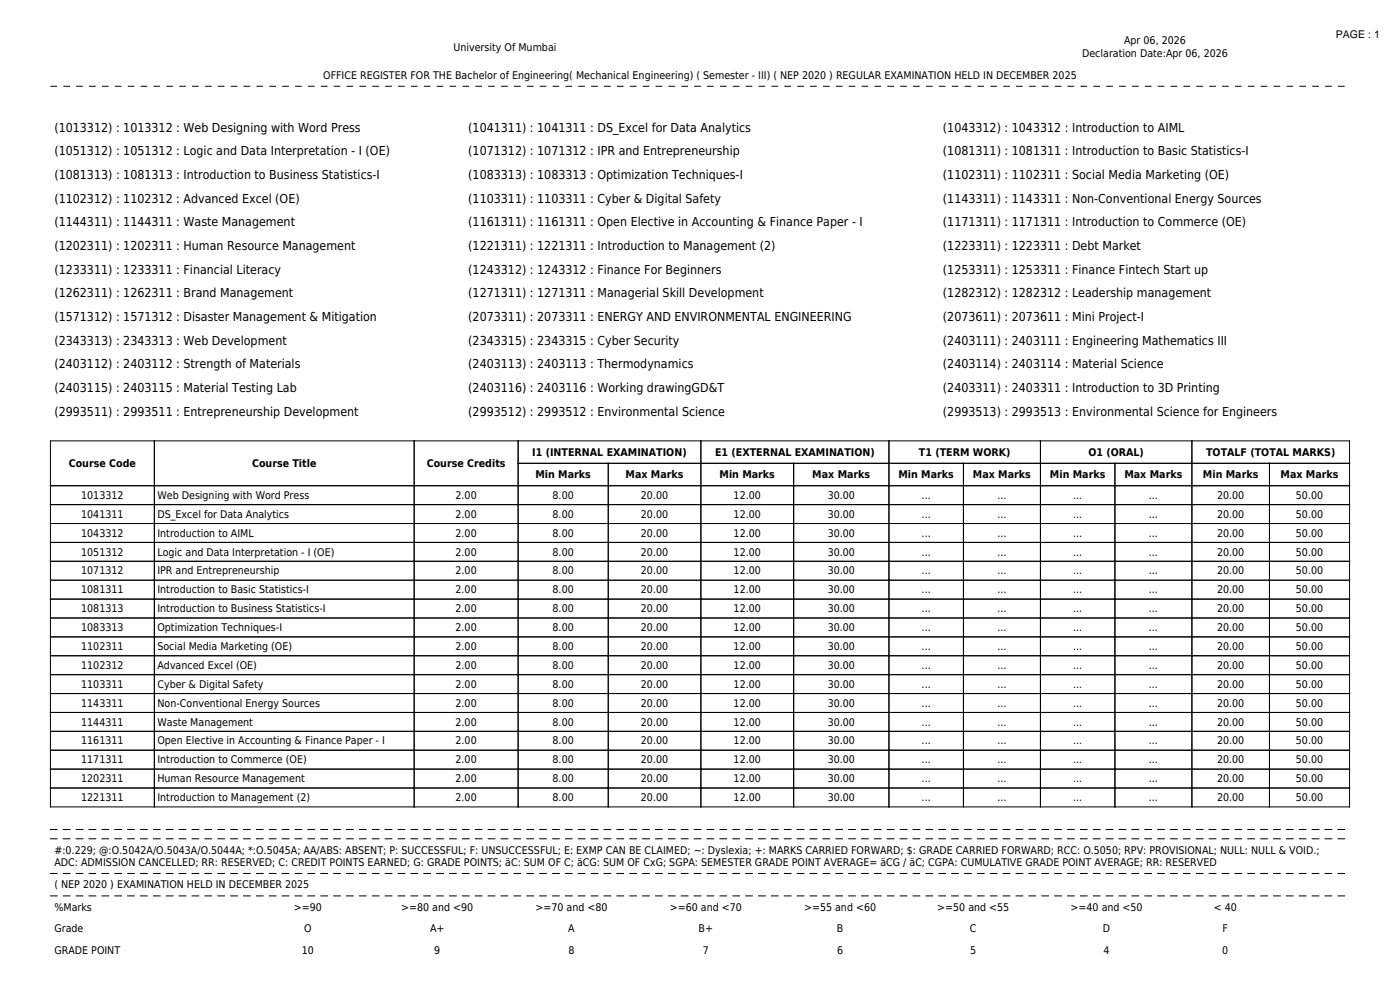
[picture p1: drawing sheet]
<svg xmlns="http://www.w3.org/2000/svg" width="420mm" height="297mm" viewBox="0 0 420 297" stroke-linecap="round" stroke-linejoin="round" font-family="sans-serif">
<defs><g id="words">
<g font-size="3.7">
<text x="16.3" y="39.5">(1013312) : 1013312 : Web Designing with Word Press</text>
<text x="140.5" y="39.5">(1041311) : 1041311 : DS_Excel for Data Analytics</text>
<text x="282.9" y="39.5">(1043312) : 1043312 : Introduction to AIML</text>
<text x="16.3" y="46.6">(1051312) : 1051312 : Logic and Data Interpretation - I (OE)</text>
<text x="140.5" y="46.6">(1071312) : 1071312 : IPR and Entrepreneurship</text>
<text x="282.9" y="46.6">(1081311) : 1081311 : Introduction to Basic Statistics-I</text>
<text x="16.3" y="53.7">(1081313) : 1081313 : Introduction to Business Statistics-I</text>
<text x="140.5" y="53.7">(1083313) : 1083313 : Optimization Techniques-I</text>
<text x="282.9" y="53.7">(1102311) : 1102311 : Social Media Marketing (OE)</text>
<text x="16.3" y="60.8">(1102312) : 1102312 : Advanced Excel (OE)</text>
<text x="140.5" y="60.8">(1103311) : 1103311 : Cyber &amp; Digital Safety</text>
<text x="282.9" y="60.8">(1143311) : 1143311 : Non-Conventional Energy Sources</text>
<text x="16.3" y="67.9">(1144311) : 1144311 : Waste Management</text>
<text x="140.5" y="67.9">(1161311) : 1161311 : Open Elective in Accounting &amp; Finance Paper - I</text>
<text x="282.9" y="67.9">(1171311) : 1171311 : Introduction to Commerce (OE)</text>
<text x="16.3" y="75">(1202311) : 1202311 : Human Resource Management</text>
<text x="140.5" y="75">(1221311) : 1221311 : Introduction to Management (2)</text>
<text x="282.9" y="75">(1223311) : 1223311 : Debt Market</text>
<text x="16.3" y="82">(1233311) : 1233311 : Financial Literacy</text>
<text x="140.5" y="82">(1243312) : 1243312 : Finance For Beginners</text>
<text x="282.9" y="82">(1253311) : 1253311 : Finance Fintech Start up</text>
<text x="16.3" y="89.1">(1262311) : 1262311 : Brand Management</text>
<text x="140.5" y="89.1">(1271311) : 1271311 : Managerial Skill Development</text>
<text x="282.9" y="89.1">(1282312) : 1282312 : Leadership management</text>
<text x="16.3" y="96.2">(1571312) : 1571312 : Disaster Management &amp; Mitigation</text>
<text x="140.5" y="96.2">(2073311) : 2073311 : ENERGY AND ENVIRONMENTAL ENGINEERING</text>
<text x="282.9" y="96.2">(2073611) : 2073611 : Mini Project-I</text>
<text x="16.3" y="103.3">(2343313) : 2343313 : Web Development</text>
<text x="140.5" y="103.3">(2343315) : 2343315 : Cyber Security</text>
<text x="282.9" y="103.3">(2403111) : 2403111 : Engineering Mathematics III</text>
<text x="16.3" y="110.4">(2403112) : 2403112 : Strength of Materials</text>
<text x="140.5" y="110.4">(2403113) : 2403113 : Thermodynamics</text>
<text x="282.9" y="110.4">(2403114) : 2403114 : Material Science</text>
<text x="16.3" y="117.5">(2403115) : 2403115 : Material Testing Lab</text>
<text x="140.5" y="117.5">(2403116) : 2403116 : Working drawingGD&amp;T</text>
<text x="282.9" y="117.5">(2403311) : 2403311 : Introduction to 3D Printing</text>
<text x="16.3" y="124.6">(2993511) : 2993511 : Entrepreneurship Development</text>
<text x="140.5" y="124.6">(2993512) : 2993512 : Environmental Science</text>
<text x="282.9" y="124.6">(2993513) : 2993513 : Environmental Science for Engineers</text>
</g>
<g font-size="3.2">
<text x="400.8" y="11.5">PAGE : 1</text>
<text x="136.1" y="15.2">University Of Mumbai</text>
<text x="324.6" y="17.1">Declaration Date:Apr 06, 2026</text>
<text x="337.2" y="13.3">Apr 06, 2026</text>
<text x="97" y="23.6">OFFICE REGISTER FOR THE Bachelor of Engineering( Mechanical Engineering) ( Semester - III) ( NEP 2020 ) REGULAR EXAMINATION HELD IN DECEMBER 2025</text>
<text x="159.7" y="136.6">I1 (INTERNAL EXAMINATION)</text>
<text x="214.5" y="136.6">E1 (EXTERNAL EXAMINATION)</text>
<text x="275.7" y="136.6">T1 (TERM WORK)</text>
<text x="326.5" y="136.6">O1 (ORAL)</text>
<text x="361.8" y="136.6">TOTALF (TOTAL MARKS)</text>
<text x="20.6" y="140">Course Code</text>
<text x="75.6" y="140">Course Title</text>
<text x="128" y="140">Course Credits</text>
<text x="160.6" y="143.3">Min Marks</text>
<text x="187.7" y="143.3">Max Marks</text>
<text x="215.9" y="143.3">Min Marks</text>
<text x="243.7" y="143.3">Max Marks</text>
<text x="269.5" y="143.3">Min Marks</text>
<text x="291.9" y="143.3">Max Marks</text>
<text x="315" y="143.3">Min Marks</text>
<text x="337.3" y="143.3">Max Marks</text>
<text x="360.9" y="143.3">Min Marks</text>
<text x="384.2" y="143.3">Max Marks</text>
<text x="24.4" y="149.5">1013312</text>
<text x="47.2" y="149.5">Web Designing with Word Press</text>
<text x="136.7" y="149.5">2.00</text>
<text x="165.8" y="149.5">8.00</text>
<text x="192.3" y="149.5">20.00</text>
<text x="220.1" y="149.5">12.00</text>
<text x="248.3" y="149.5">30.00</text>
<text x="276.5" y="149.5">...</text>
<text x="299.2" y="149.5">...</text>
<text x="321.9" y="149.5">...</text>
<text x="344.7" y="149.5">...</text>
<text x="365.1" y="149.5">20.00</text>
<text x="388.8" y="149.5">50.00</text>
<text x="24.4" y="155.2">1041311</text>
<text x="47.2" y="155.2">DS_Excel for Data Analytics</text>
<text x="136.7" y="155.2">2.00</text>
<text x="165.8" y="155.2">8.00</text>
<text x="192.3" y="155.2">20.00</text>
<text x="220.1" y="155.2">12.00</text>
<text x="248.3" y="155.2">30.00</text>
<text x="276.5" y="155.2">...</text>
<text x="299.2" y="155.2">...</text>
<text x="321.9" y="155.2">...</text>
<text x="344.7" y="155.2">...</text>
<text x="365.1" y="155.2">20.00</text>
<text x="388.8" y="155.2">50.00</text>
<text x="24.4" y="160.8">1043312</text>
<text x="47.2" y="160.8">Introduction to AIML</text>
<text x="136.7" y="160.8">2.00</text>
<text x="165.8" y="160.8">8.00</text>
<text x="192.3" y="160.8">20.00</text>
<text x="220.1" y="160.8">12.00</text>
<text x="248.3" y="160.8">30.00</text>
<text x="276.5" y="160.8">...</text>
<text x="299.2" y="160.8">...</text>
<text x="321.9" y="160.8">...</text>
<text x="344.7" y="160.8">...</text>
<text x="365.1" y="160.8">20.00</text>
<text x="388.8" y="160.8">50.00</text>
<text x="24.4" y="166.5">1051312</text>
<text x="47.2" y="166.5">Logic and Data Interpretation - I (OE)</text>
<text x="136.7" y="166.5">2.00</text>
<text x="165.8" y="166.5">8.00</text>
<text x="192.3" y="166.5">20.00</text>
<text x="220.1" y="166.5">12.00</text>
<text x="248.3" y="166.5">30.00</text>
<text x="276.5" y="166.5">...</text>
<text x="299.2" y="166.5">...</text>
<text x="321.9" y="166.5">...</text>
<text x="344.7" y="166.5">...</text>
<text x="365.1" y="166.5">20.00</text>
<text x="388.8" y="166.5">50.00</text>
<text x="24.4" y="172.2">1071312</text>
<text x="47.2" y="172.2">IPR and Entrepreneurship</text>
<text x="136.7" y="172.2">2.00</text>
<text x="165.8" y="172.2">8.00</text>
<text x="192.3" y="172.2">20.00</text>
<text x="220.1" y="172.2">12.00</text>
<text x="248.3" y="172.2">30.00</text>
<text x="276.5" y="172.2">...</text>
<text x="299.2" y="172.2">...</text>
<text x="321.9" y="172.2">...</text>
<text x="344.7" y="172.2">...</text>
<text x="365.1" y="172.2">20.00</text>
<text x="388.8" y="172.2">50.00</text>
<text x="24.4" y="177.8">1081311</text>
<text x="47.2" y="177.8">Introduction to Basic Statistics-I</text>
<text x="136.7" y="177.8">2.00</text>
<text x="165.8" y="177.8">8.00</text>
<text x="192.3" y="177.8">20.00</text>
<text x="220.1" y="177.8">12.00</text>
<text x="248.3" y="177.8">30.00</text>
<text x="276.5" y="177.8">...</text>
<text x="299.2" y="177.8">...</text>
<text x="321.9" y="177.8">...</text>
<text x="344.7" y="177.8">...</text>
<text x="365.1" y="177.8">20.00</text>
<text x="388.8" y="177.8">50.00</text>
<text x="24.4" y="183.5">1081313</text>
<text x="47.2" y="183.5">Introduction to Business Statistics-I</text>
<text x="136.7" y="183.5">2.00</text>
<text x="165.8" y="183.5">8.00</text>
<text x="192.3" y="183.5">20.00</text>
<text x="220.1" y="183.5">12.00</text>
<text x="248.3" y="183.5">30.00</text>
<text x="276.5" y="183.5">...</text>
<text x="299.2" y="183.5">...</text>
<text x="321.9" y="183.5">...</text>
<text x="344.7" y="183.5">...</text>
<text x="365.1" y="183.5">20.00</text>
<text x="388.8" y="183.5">50.00</text>
<text x="24.4" y="189.1">1083313</text>
<text x="47.2" y="189.1">Optimization Techniques-I</text>
<text x="136.7" y="189.1">2.00</text>
<text x="165.8" y="189.1">8.00</text>
<text x="192.3" y="189.1">20.00</text>
<text x="220.1" y="189.1">12.00</text>
<text x="248.3" y="189.1">30.00</text>
<text x="276.5" y="189.1">...</text>
<text x="299.2" y="189.1">...</text>
<text x="321.9" y="189.1">...</text>
<text x="344.7" y="189.1">...</text>
<text x="365.1" y="189.1">20.00</text>
<text x="388.8" y="189.1">50.00</text>
<text x="24.4" y="194.8">1102311</text>
<text x="47.2" y="194.8">Social Media Marketing (OE)</text>
<text x="136.7" y="194.8">2.00</text>
<text x="165.8" y="194.8">8.00</text>
<text x="192.3" y="194.8">20.00</text>
<text x="220.1" y="194.8">12.00</text>
<text x="248.3" y="194.8">30.00</text>
<text x="276.5" y="194.8">...</text>
<text x="299.2" y="194.8">...</text>
<text x="321.9" y="194.8">...</text>
<text x="344.7" y="194.8">...</text>
<text x="365.1" y="194.8">20.00</text>
<text x="388.8" y="194.8">50.00</text>
<text x="24.4" y="200.5">1102312</text>
<text x="47.2" y="200.5">Advanced Excel (OE)</text>
<text x="136.7" y="200.5">2.00</text>
<text x="165.8" y="200.5">8.00</text>
<text x="192.3" y="200.5">20.00</text>
<text x="220.1" y="200.5">12.00</text>
<text x="248.3" y="200.5">30.00</text>
<text x="276.5" y="200.5">...</text>
<text x="299.2" y="200.5">...</text>
<text x="321.9" y="200.5">...</text>
<text x="344.7" y="200.5">...</text>
<text x="365.1" y="200.5">20.00</text>
<text x="388.8" y="200.5">50.00</text>
<text x="24.4" y="206.1">1103311</text>
<text x="47.2" y="206.1">Cyber &amp; Digital Safety</text>
<text x="136.7" y="206.1">2.00</text>
<text x="165.8" y="206.1">8.00</text>
<text x="192.3" y="206.1">20.00</text>
<text x="220.1" y="206.1">12.00</text>
<text x="248.3" y="206.1">30.00</text>
<text x="276.5" y="206.1">...</text>
<text x="299.2" y="206.1">...</text>
<text x="321.9" y="206.1">...</text>
<text x="344.7" y="206.1">...</text>
<text x="365.1" y="206.1">20.00</text>
<text x="388.8" y="206.1">50.00</text>
<text x="24.4" y="211.8">1143311</text>
<text x="47.2" y="211.8">Non-Conventional Energy Sources</text>
<text x="136.7" y="211.8">2.00</text>
<text x="165.8" y="211.8">8.00</text>
<text x="192.3" y="211.8">20.00</text>
<text x="220.1" y="211.8">12.00</text>
<text x="248.3" y="211.8">30.00</text>
<text x="276.5" y="211.8">...</text>
<text x="299.2" y="211.8">...</text>
<text x="321.9" y="211.8">...</text>
<text x="344.7" y="211.8">...</text>
<text x="365.1" y="211.8">20.00</text>
<text x="388.8" y="211.8">50.00</text>
<text x="24.4" y="217.4">1144311</text>
<text x="47.2" y="217.4">Waste Management</text>
<text x="136.7" y="217.4">2.00</text>
<text x="165.8" y="217.4">8.00</text>
<text x="192.3" y="217.4">20.00</text>
<text x="220.1" y="217.4">12.00</text>
<text x="248.3" y="217.4">30.00</text>
<text x="276.5" y="217.4">...</text>
<text x="299.2" y="217.4">...</text>
<text x="321.9" y="217.4">...</text>
<text x="344.7" y="217.4">...</text>
<text x="365.1" y="217.4">20.00</text>
<text x="388.8" y="217.4">50.00</text>
<text x="24.4" y="223.1">1161311</text>
<text x="47.2" y="223.1">Open Elective in Accounting &amp; Finance Paper - I</text>
<text x="136.7" y="223.1">2.00</text>
<text x="165.8" y="223.1">8.00</text>
<text x="192.3" y="223.1">20.00</text>
<text x="220.1" y="223.1">12.00</text>
<text x="248.3" y="223.1">30.00</text>
<text x="276.5" y="223.1">...</text>
<text x="299.2" y="223.1">...</text>
<text x="321.9" y="223.1">...</text>
<text x="344.7" y="223.1">...</text>
<text x="365.1" y="223.1">20.00</text>
<text x="388.8" y="223.1">50.00</text>
<text x="24.4" y="228.8">1171311</text>
<text x="47.2" y="228.8">Introduction to Commerce (OE)</text>
<text x="136.7" y="228.8">2.00</text>
<text x="165.8" y="228.8">8.00</text>
<text x="192.3" y="228.8">20.00</text>
<text x="220.1" y="228.8">12.00</text>
<text x="248.3" y="228.8">30.00</text>
<text x="276.5" y="228.8">...</text>
<text x="299.2" y="228.8">...</text>
<text x="321.9" y="228.8">...</text>
<text x="344.7" y="228.8">...</text>
<text x="365.1" y="228.8">20.00</text>
<text x="388.8" y="228.8">50.00</text>
<text x="24.4" y="234.4">1202311</text>
<text x="47.2" y="234.4">Human Resource Management</text>
<text x="136.7" y="234.4">2.00</text>
<text x="165.8" y="234.4">8.00</text>
<text x="192.3" y="234.4">20.00</text>
<text x="220.1" y="234.4">12.00</text>
<text x="248.3" y="234.4">30.00</text>
<text x="276.5" y="234.4">...</text>
<text x="299.2" y="234.4">...</text>
<text x="321.9" y="234.4">...</text>
<text x="344.7" y="234.4">...</text>
<text x="365.1" y="234.4">20.00</text>
<text x="388.8" y="234.4">50.00</text>
<text x="24.4" y="240.1">1221311</text>
<text x="47.2" y="240.1">Introduction to Management (2)</text>
<text x="136.7" y="240.1">2.00</text>
<text x="165.8" y="240.1">8.00</text>
<text x="192.3" y="240.1">20.00</text>
<text x="220.1" y="240.1">12.00</text>
<text x="248.3" y="240.1">30.00</text>
<text x="276.5" y="240.1">...</text>
<text x="299.2" y="240.1">...</text>
<text x="321.9" y="240.1">...</text>
<text x="344.7" y="240.1">...</text>
<text x="365.1" y="240.1">20.00</text>
<text x="388.8" y="240.1">50.00</text>
<text x="16.3" y="255.8">#:0.229; @:O.5042A/O.5043A/O.5044A; *:O.5045A; AA/ABS: ABSENT; P: SUCCESSFUL; F: UNSUCCESSFUL; E: EXMP CAN BE CLAIMED; ~: Dyslexia; +: MARKS CARRIED FORWARD; $: GRADE CARRIED FORWARD; RCC: O.5050; RPV: PROVISIONAL; NULL: NULL &amp; VOID.;</text>
<text x="16.3" y="259.7">ADC: ADMISSION CANCELLED; RR: RESERVED; C: CREDIT POINTS EARNED; G: GRADE POINTS; äC: SUM OF C; äCG: SUM OF CxG; SGPA: SEMESTER GRADE POINT AVERAGE= äCG / äC; CGPA: CUMULATIVE GRADE POINT AVERAGE; RR: RESERVED</text>
<text x="16.3" y="266.2">( NEP 2020 ) EXAMINATION HELD IN DECEMBER 2025</text>
<text x="16.3" y="273">%Marks</text>
<text x="88.2" y="273">&gt;=90</text>
<text x="120.4" y="273">&gt;=80 and &lt;90</text>
<text x="160.6" y="273">&gt;=70 and &lt;80</text>
<text x="200.9" y="273">&gt;=60 and &lt;70</text>
<text x="241.2" y="273">&gt;=55 and &lt;60</text>
<text x="281.2" y="273">&gt;=50 and &lt;55</text>
<text x="321.2" y="273">&gt;=40 and &lt;50</text>
<text x="364.1" y="273">&lt; 40</text>
<text x="16.3" y="279.4">Grade</text>
<text x="91.3" y="279.4">O</text>
<text x="129" y="279.4">A+</text>
<text x="170.5" y="279.4">A</text>
<text x="209.6" y="279.4">B+</text>
<text x="251.1" y="279.4">B</text>
<text x="291" y="279.4">C</text>
<text x="330.9" y="279.4">D</text>
<text x="366.8" y="279.4">F</text>
<text x="16.3" y="285.9">GRADE POINT</text>
<text x="90.6" y="285.9">10</text>
<text x="130.3" y="285.9">9</text>
<text x="170.6" y="285.9">8</text>
<text x="210.8" y="285.9">7</text>
<text x="251.1" y="285.9">6</text>
<text x="291.1" y="285.9">5</text>
<text x="331.1" y="285.9">4</text>
<text x="366.7" y="285.9">0</text>
</g>
</g></defs>
<path d="M15.1 25.9h389.8" fill="none" stroke="#000" stroke-width=".3" stroke-dasharray="2 1.9" stroke-linecap="butt"/>
<path d="M15.1 248.6h389.8M15.1 251.4h389.8M15.1 268.5h389.8M15.1 261.8h389.8" fill="none" stroke="#000" stroke-width=".3" stroke-dasharray="2 1.9"/>
<g fill="none" stroke="#000" stroke-width=".3">
<path d="M15.1 132.1h389.8v109.7h-389.8zM46.3 132.1v109.7M124.3 132.1v109.7M155.4 132.1v109.7M155.4 138.9h249.5M182.5 138.9v102.9M210.3 132.1v109.7M238.1 138.9v102.9M266.7 132.1v109.7M289 138.9v102.9M312.1 132.1v109.7M334.5 138.9v102.9"/>
<path d="M357.6 132.1v109.7M380.8 138.9v102.9M15.1 145.6h389.8M15.1 151.2h389.8M15.1 156.9h389.8M15.1 162.6h389.8M15.1 168.2h389.8M15.1 173.9h389.8M15.1 179.5h389.8M15.1 185.2h389.8M15.1 190.9h389.8M15.1 196.5h389.8"/>
<path d="M15.1 202.2h389.8M15.1 207.9h389.8M15.1 213.5h389.8M15.1 219.2h389.8M15.1 224.8h389.8M15.1 230.5h389.8M15.1 236.2h389.8"/>
</g>
<use href="#words"/>
</svg>
